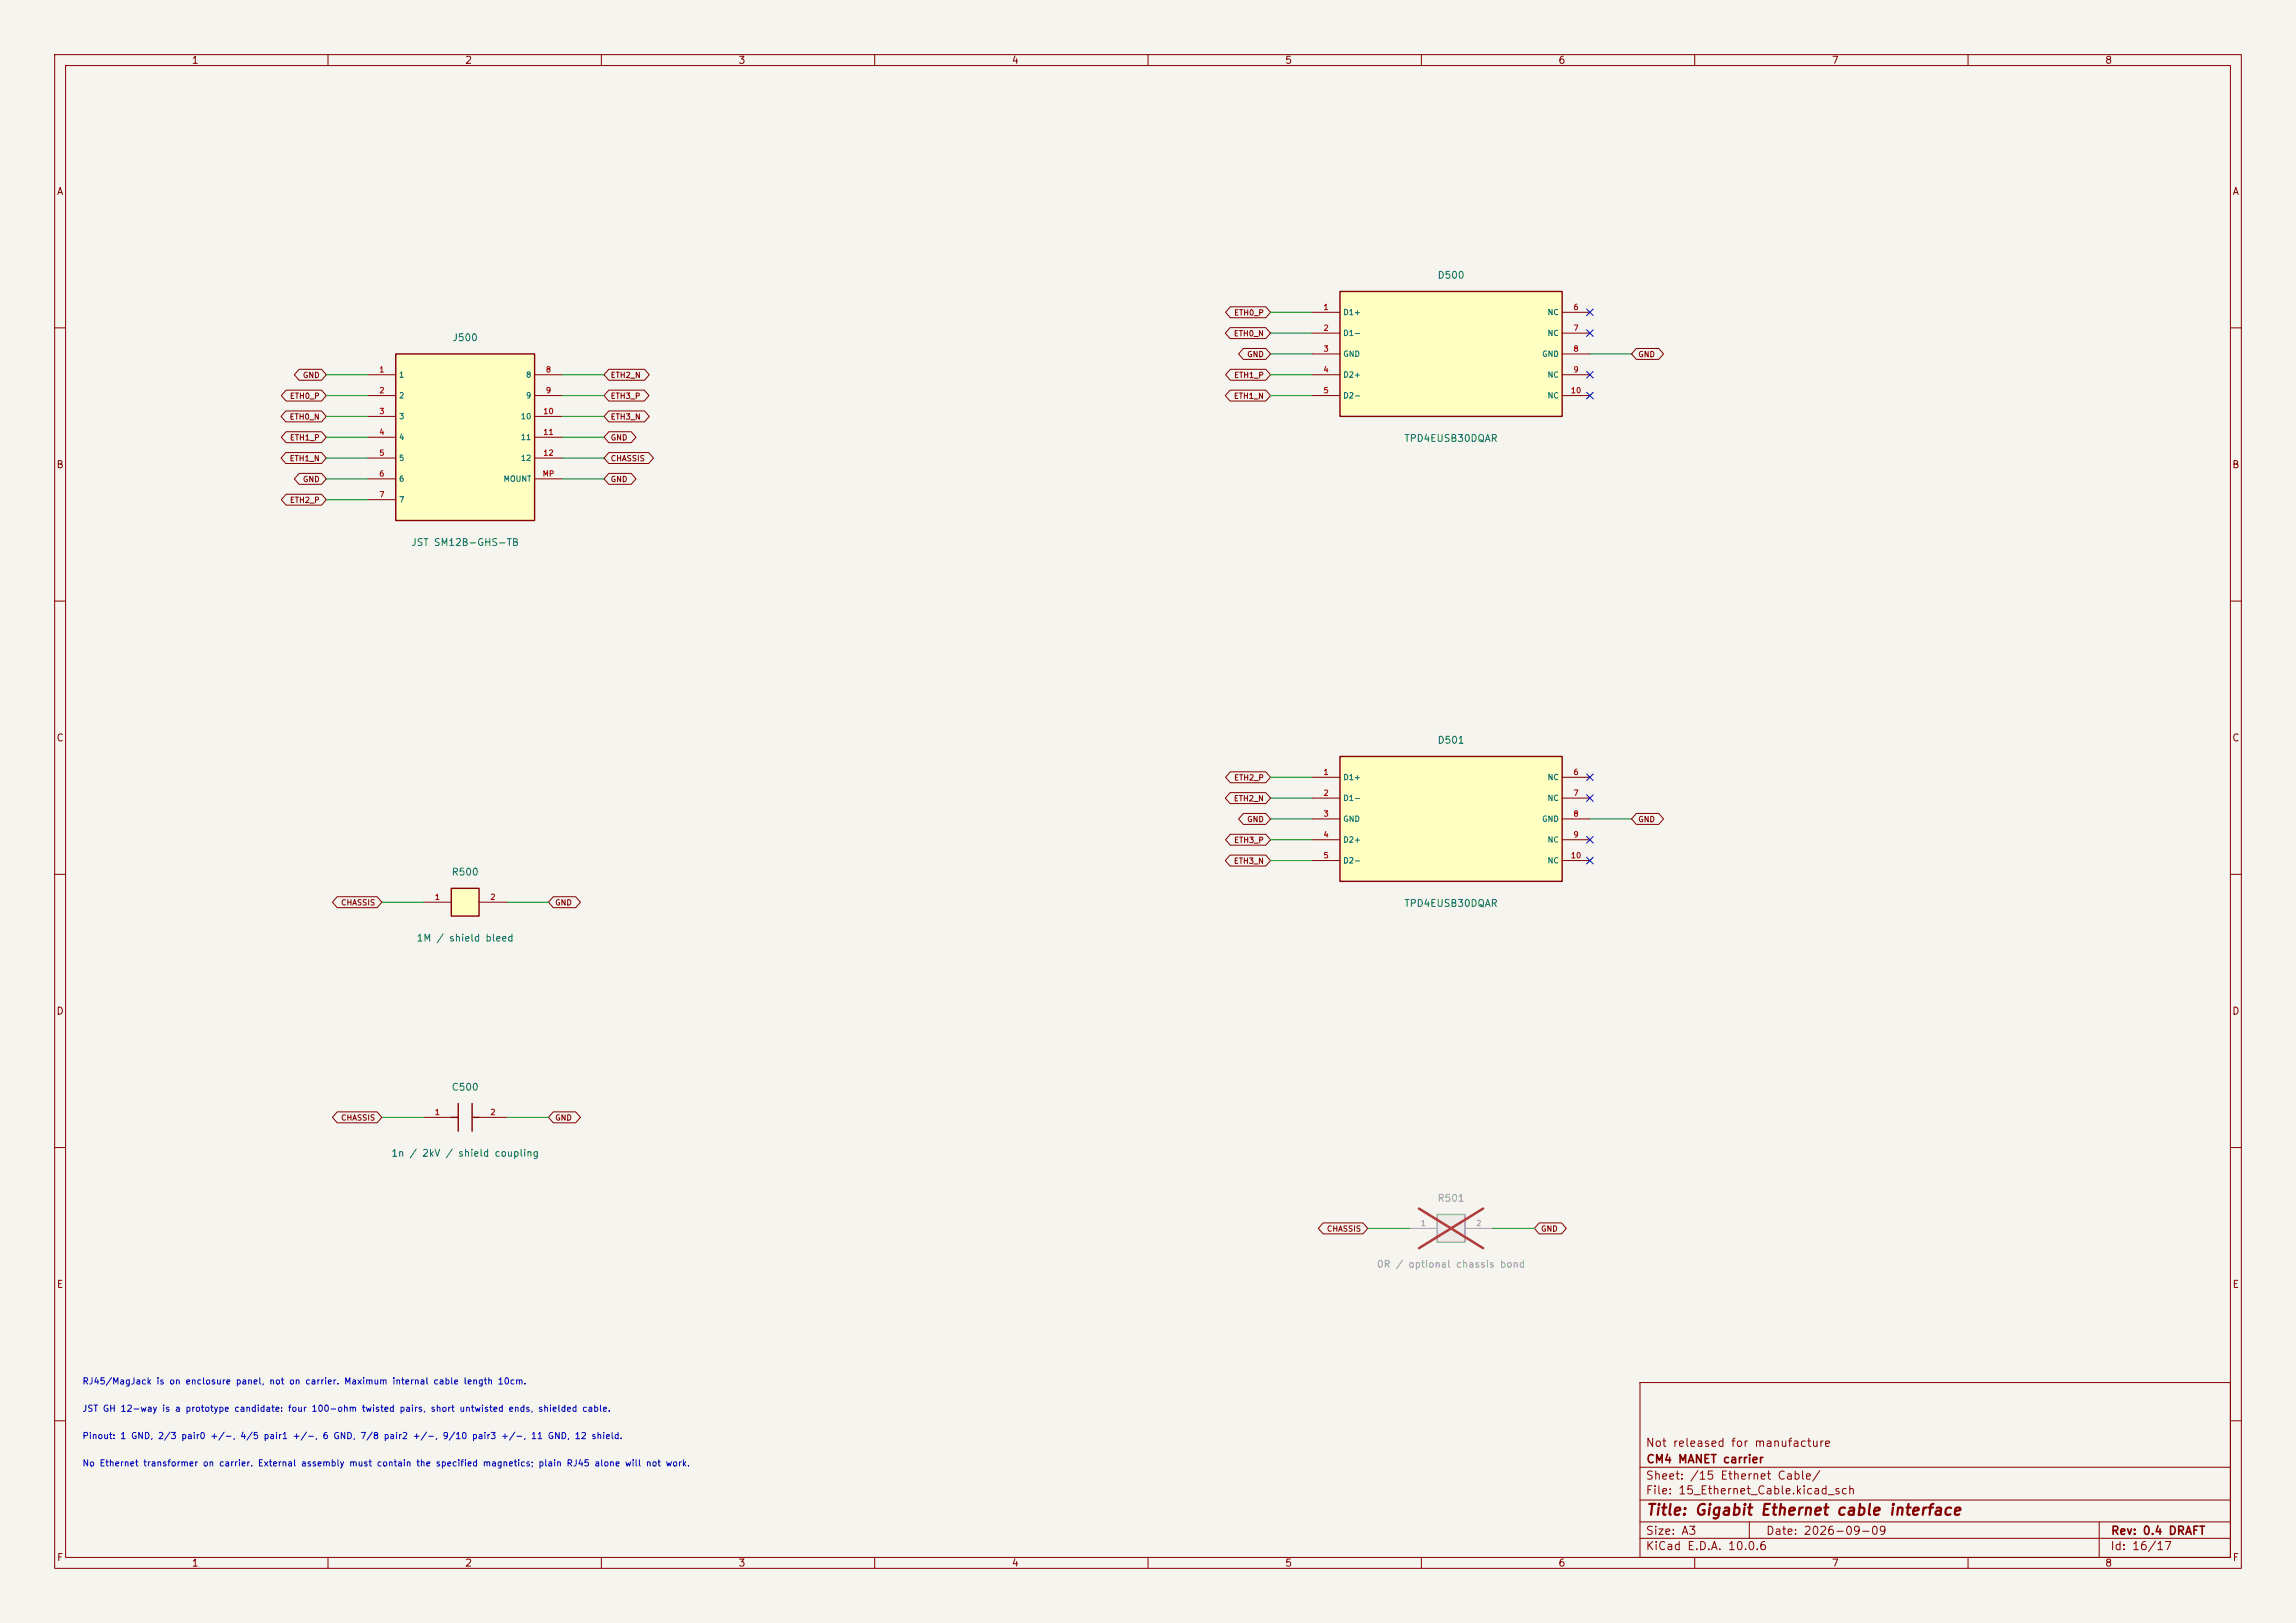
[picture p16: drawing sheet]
<svg xmlns="http://www.w3.org/2000/svg" width="420mm" height="297mm" viewBox="0 0 420 297" stroke-linecap="round" stroke-linejoin="round" font-family="sans-serif">
<defs><g id="words">
<text font-size="2" fill="#840000" x="301" y="277.8">Title: Gigabit Ethernet cable interface</text>
<g font-size="1.5" fill="#840000">
<text x="300.9" y="265.1">Not released for manufacture</text>
<text x="301" y="268.1">CM4 MANET carrier</text>
<text x="300.9" y="273.8">File: 15_Ethernet_Cable.kicad_sch</text>
<text x="300.9" y="271.1">Sheet: /15 Ethernet Cable/</text>
<text x="300.9" y="281.2">Size: A3</text>
<text x="322.9" y="281.2">Date: 2026-09-09</text>
<text x="386" y="281.2">Rev: 0.4 DRAFT</text>
<text x="300.9" y="284">KiCad E.D.A. 10.0.6</text>
<text x="385.9" y="284">Id: 16/17</text>
</g>
<g font-size="1.3" fill="#840000">
<text x="35" y="12">1</text>
<text x="85" y="12">2</text>
<text x="135" y="12">3</text>
<text x="185" y="12">4</text>
<text x="235" y="12">5</text>
<text x="285" y="12">6</text>
<text x="335" y="12">7</text>
<text x="385" y="12">8</text>
<text x="10.3" y="36">A</text>
<text x="408.3" y="36">A</text>
<text x="10.2" y="86">B</text>
<text x="408.2" y="86">B</text>
<text x="10.2" y="136">C</text>
<text x="408.2" y="136">C</text>
<text x="10.2" y="186">D</text>
<text x="408.2" y="186">D</text>
<text x="10.3" y="236">E</text>
<text x="408.3" y="236">E</text>
<text x="10.3" y="286">F</text>
<text x="35" y="287">1</text>
<text x="85" y="287">2</text>
<text x="135" y="287">3</text>
<text x="185" y="287">4</text>
<text x="235" y="287">5</text>
<text x="285" y="287">6</text>
<text x="335" y="287">7</text>
<text x="385" y="287">8</text>
<text x="408.3" y="286">F</text>
</g>
<g font-size="1.3" fill="#006464">
<text x="262.9" y="51.3">D500</text>
<text x="82.7" y="62.7">J500</text>
<text x="256.8" y="81.2">TPD4EUSB30DQAR</text>
<text x="75.1" y="100.2">JST SM12B-GHS-TB</text>
<text x="262.9" y="136.4">D501</text>
<text x="82.5" y="160.5">R500</text>
<text x="256.8" y="166.3">TPD4EUSB30DQAR</text>
<text x="76.1" y="172.6">1M / shield bleed</text>
<text x="82.5" y="199.9">C500</text>
<text x="71.5" y="212">1n / 2kV / shield coupling</text>
</g>
<g font-size="1.3" fill="#939391">
<text x="262.9" y="220.2">R501</text>
<text x="251.8" y="232.3">0R / optional chassis bond</text>
</g>
<g font-size="1.2" fill="#0000c2">
<text x="15" y="253.6">RJ45/MagJack is on enclosure panel, not on carrier. Maximum internal cable length 10cm.</text>
<text x="15" y="258.6">JST GH 12-way is a prototype candidate: four 100-ohm twisted pairs, short untwisted ends, shielded cable.</text>
<text x="15" y="263.6">Pinout: 1 GND, 2/3 pair0 +/-, 4/5 pair1 +/-, 6 GND, 7/8 pair2 +/-, 9/10 pair3 +/-, 11 GND, 12 shield.</text>
<text x="15" y="268.6">No Ethernet transformer on carrier. External assembly must contain the specified magnetics; plain RJ45 alone will not work.</text>
</g>
<g font-size="1" fill="#840000">
<text x="225.7" y="58">ETH0_P</text>
<text x="225.6" y="61.8">ETH0_N</text>
<text x="228" y="65.6">GND</text>
<text x="299.6" y="65.6">GND</text>
<text x="55.3" y="69.4">GND</text>
<text x="111.6" y="69.4">ETH2_N</text>
<text x="225.7" y="69.4">ETH1_P</text>
<text x="52.9" y="77">ETH0_N</text>
<text x="52.9" y="73.2">ETH0_P</text>
<text x="111.6" y="77">ETH3_N</text>
<text x="111.6" y="73.2">ETH3_P</text>
<text x="225.6" y="73.2">ETH1_N</text>
<text x="52.9" y="80.8">ETH1_P</text>
<text x="111.6" y="80.8">GND</text>
<text x="52.9" y="84.6">ETH1_N</text>
<text x="55.3" y="88.5">GND</text>
<text x="111.6" y="84.6">CHASSIS</text>
<text x="111.6" y="88.5">GND</text>
<text x="52.9" y="92.3">ETH2_P</text>
<text x="225.7" y="143.1">ETH2_P</text>
<text x="225.6" y="146.9">ETH2_N</text>
<text x="225.7" y="154.5">ETH3_P</text>
<text x="228" y="150.7">GND</text>
<text x="299.6" y="150.7">GND</text>
<text x="225.6" y="158.3">ETH3_N</text>
<text x="62.3" y="165.9">CHASSIS</text>
<text x="101.5" y="165.9">GND</text>
<text x="62.3" y="205.3">CHASSIS</text>
<text x="101.5" y="205.3">GND</text>
<text x="242.6" y="225.6">CHASSIS</text>
<text x="281.8" y="225.6">GND</text>
</g>
<g font-size="1" fill="#a90000">
<text x="242" y="57">1</text>
<text x="287.7" y="57">6</text>
<text x="242" y="60.8">2</text>
<text x="242" y="64.6">3</text>
<text x="287.7" y="60.8">7</text>
<text x="287.7" y="64.6">8</text>
<text x="69.3" y="68.4">1</text>
<text x="99.8" y="68.4">8</text>
<text x="242" y="68.4">4</text>
<text x="287.7" y="68.4">9</text>
<text x="69.3" y="72.2">2</text>
<text x="69.3" y="76">3</text>
<text x="99.3" y="76">10</text>
<text x="99.8" y="72.2">9</text>
<text x="242" y="72.2">5</text>
<text x="287.2" y="72.2">10</text>
<text x="69.3" y="79.8">4</text>
<text x="69.3" y="83.6">5</text>
<text x="99.3" y="79.8">11</text>
<text x="99.3" y="83.6">12</text>
<text x="69.3" y="87.4">6</text>
<text x="99.2" y="87.4">MP</text>
<text x="69.3" y="91.3">7</text>
<text x="242" y="142.1">1</text>
<text x="287.7" y="142.1">6</text>
<text x="242" y="145.9">2</text>
<text x="242" y="149.7">3</text>
<text x="287.7" y="145.9">7</text>
<text x="287.7" y="149.7">8</text>
<text x="242" y="153.5">4</text>
<text x="287.7" y="153.5">9</text>
<text x="242" y="157.3">5</text>
<text x="287.2" y="157.3">10</text>
<text x="79.4" y="164.9">1</text>
<text x="89.6" y="164.9">2</text>
<text x="79.4" y="204.3">1</text>
<text x="89.6" y="204.3">2</text>
</g>
<g font-size="1" fill="#006464">
<text x="245.6" y="57.9">D1+</text>
<text x="283" y="57.9">NC</text>
<text x="245.6" y="61.7">D1-</text>
<text x="245.6" y="65.5">GND</text>
<text x="282" y="65.5">GND</text>
<text x="283" y="61.7">NC</text>
<text x="72.9" y="69.3">1</text>
<text x="96.1" y="69.3">8</text>
<text x="245.6" y="69.3">D2+</text>
<text x="283" y="69.3">NC</text>
<text x="72.9" y="73.1">2</text>
<text x="72.9" y="77">3</text>
<text x="95.2" y="77">10</text>
<text x="96.1" y="73.1">9</text>
<text x="245.6" y="73.1">D2-</text>
<text x="283" y="73.1">NC</text>
<text x="72.9" y="80.8">4</text>
<text x="95.2" y="80.8">11</text>
<text x="72.9" y="84.6">5</text>
<text x="72.9" y="88.4">6</text>
<text x="92" y="88.4">MOUNT</text>
<text x="95.2" y="84.6">12</text>
<text x="72.9" y="92.2">7</text>
<text x="245.6" y="143">D1+</text>
<text x="283" y="143">NC</text>
<text x="245.6" y="146.8">D1-</text>
<text x="283" y="146.8">NC</text>
<text x="245.6" y="150.6">GND</text>
<text x="245.6" y="154.4">D2+</text>
<text x="282" y="150.6">GND</text>
<text x="283" y="154.4">NC</text>
<text x="245.6" y="158.2">D2-</text>
<text x="283" y="158.2">NC</text>
</g>
<g font-size="1" fill="#a5a4a2">
<text x="259.8" y="224.6">1</text>
<text x="269.9" y="224.6">2</text>
</g>
</g></defs>
<path d="M0 0h420v297h-420z" fill="#f5f4ef" stroke="#f5f4ef" stroke-width=".18"/>
<g fill="none" stroke="#840000" stroke-width=".18">
<path d="M10 10h400v277h-400zM12 12h396v273h-396zM60 10v2M110 10v2M160 10v2M210 10v2M260 10v2M310 10v2M360 10v2M10 60h2M408 60h2M10 110h2"/>
<path d="M408 110h2M10 160h2M408 160h2M10 210h2M408 210h2M300 253h108v32h-108zM10 260h2M300 278.5h108M300 274.5h108M300 268.5h108M320 278.5v3M384 278.5v6.5"/>
<path d="M408 260h2M60 285v2M110 285v2M160 285v2M210 285v2M260 285v2M300 281.5h108M310 285v2M360 285v2"/>
</g>
<path d="M82.5 162.6h5.1v5h-5.1z" fill="#ffffc2"/>
<path d="M82.5 162.6h5.1v5h-5.1zM82.5 204.5h1.3M83.8 201.9v5.1M86.4 204.5h1.2M86.4 201.9v5.1" fill="none" stroke="#840000" stroke-width=".25"/>
<path d="M77.5 165.1h5M87.6 165.1h5.1M77.5 204.5h5M87.6 204.5h5.1" fill="none" stroke="#840000" stroke-width=".18"/>
<path d="M72.4 64.8h25.4v30.5h-25.4z" fill="#ffffc2"/>
<path d="M72.4 64.8h25.4v30.5h-25.4z" fill="none" stroke="#840000" stroke-width=".25"/>
<g fill="none" stroke="#840000" stroke-width=".18">
<path d="M67.3 68.6h5.1M67.3 72.4h5.1M67.3 76.2h5.1M97.8 68.6h5.1M97.8 72.4h5.1M97.8 76.2h5.1M67.3 80h5.1M67.3 83.8h5.1M67.3 87.6h5.1M67.3 91.4h5.1M97.8 80h5.1M97.8 83.8h5.1"/>
<path d="M97.8 87.6h5.1"/>
</g>
<path d="M245.1 138.4h40.6v22.9h-40.6z" fill="#ffffc2"/>
<path d="M245.1 138.4h40.6v22.9h-40.6z" fill="none" stroke="#840000" stroke-width=".25"/>
<path d="M240 142.2h5.1M240 146.1h5.1M240 149.9h5.1M240 153.7h5.1M240 157.5h5.1M285.7 142.2h5.1M285.7 146.1h5.1M285.7 149.9h5.1M285.7 153.7h5.1M285.7 157.5h5.1" fill="none" stroke="#840000" stroke-width=".18"/>
<path d="M262.9 222.2h5.1v5.1h-5.1z" fill="#ebeae8"/>
<path d="M262.9 222.2h5.1v5.1h-5.1z" fill="none" stroke="#9c9b98" stroke-width=".25"/>
<path d="M257.8 224.8h5.1M268 224.8h5" fill="none" stroke="#9c9b98" stroke-width=".18"/>
<path d="M259.6 221.2l11.7 7.2M271.3 221.2l-11.7 7.2" fill="none" stroke="#e12e31" stroke-width=".46"/>
<path d="M245.1 53.3h40.6v22.9h-40.6z" fill="#ffffc2"/>
<path d="M245.1 53.3h40.6v22.9h-40.6z" fill="none" stroke="#840000" stroke-width=".25"/>
<g fill="none" stroke="#840000" stroke-width=".18">
<path d="M225 60h6.5l.9 1-.9 1h-6.5l-.9-1zM225.1 56.1h6.4l.9 1.1-.9 1h-6.4l-.9-1zM240 57.2h5.1M285.7 57.2h5.1M52.3 75.2h6.5l.9 1-.9 1h-6.5l-.9-1zM52.3 71.4h6.5l.9 1-.9 1h-6.5l-.8-1zM52.3 79h6.5l.9 1-.9 1h-6.5l-.8-1zM54.7 67.6h4.1l.9 1-.9 1h-4.1l-.9-1zM111.4 75.2h6.5l.9 1-.9 1h-6.5l-.9-1zM111.4 79h4.1l.8 1-.8 1h-4.1l-.9-1zM111.4 67.6h6.5l.9 1-.9 1h-6.5l-.9-1zM111.4 71.4h6.4l.9 1-.9 1h-6.4l-.9-1z"/>
<path d="M225 71.4h6.5l.9 1-.9 1h-6.5l-.9-1zM225.1 67.6h6.4l.9 1-.9 1h-6.4l-.9-1zM227.4 63.8h4.1l.9 1-.9 1h-4.1l-.8-1zM240 61h5.1M240 64.8h5.1M240 68.6h5.1M240 72.4h5.1M285.7 61h5.1M285.7 64.8h5.1M285.7 68.6h5.1M285.7 72.4h5.1M299.3 63.8h4.1l.9 1-.9 1h-4.1l-.9-1z"/>
<path d="M52.3 82.8h6.5l.9 1-.9 1h-6.5l-.9-1zM52.3 90.4h6.5l.9 1-.9 1h-6.5l-.8-1zM54.7 86.6h4.1l.9 1-.9 1h-4.1l-.9-1zM111.4 82.8h7.3l.8 1-.8 1h-7.3l-.9-1zM111.4 86.6h4.1l.8 1-.8 1h-4.1l-.9-1zM225 145h6.5l.9 1.1-.9 1h-6.5l-.9-1zM225 156.5h6.5l.9 1-.9 1h-6.5l-.9-1zM225.1 141.2h6.4l.9 1-.9 1h-6.4l-.9-1zM225.1 152.7h6.4l.9 1-.9 1h-6.4l-.9-1zM227.4 148.9h4.1l.9 1-.9 1h-4.1l-.8-1zM299.3 148.9h4.1l.9 1-.9 1h-4.1l-.9-1zM61.7 164.1h7.3l.8 1-.8 1h-7.3l-.9-1z"/>
<path d="M101.2 164.1h4.1l.9 1-.9 1h-4.1l-.9-1zM61.7 203.5h7.3l.8 1-.8 1h-7.3l-.9-1zM101.2 203.5h4.1l.9 1-.9 1h-4.1l-.9-1zM242 223.8h7.3l.9 1-.9 1h-7.3l-.8-1zM281.5 223.8h4.1l.9 1-.9 1h-4.1l-.8-1z"/>
</g>
<g fill="none" stroke="#009600" stroke-width=".18">
<path d="M232.4 57.2h7.6M59.7 68.6h7.6M59.7 76.2h7.6M59.7 72.4h7.6M102.9 68.6h7.6M102.9 76.2h7.6M102.9 72.4h7.6M232.4 68.6h7.6M232.4 61h7.6M232.4 72.4h7.6M232.4 64.8h7.6M290.8 64.8h7.6"/>
<path d="M59.7 80h7.6M59.7 83.8h7.6M59.7 87.6h7.6M59.7 91.4h7.6M102.9 80h7.6M102.9 83.8h7.6M102.9 87.6h7.6M232.4 149.9h7.6M232.4 153.7h7.6M232.4 157.5h7.6M232.4 142.2h7.6M232.4 146.1h7.6"/>
<path d="M290.8 149.9h7.6M69.8 165.1h7.7M92.7 165.1h7.6M69.8 204.5h7.7M92.7 204.5h7.6M250.2 224.8h7.6M273 224.8h7.7"/>
</g>
<g fill="none" stroke="#000084" stroke-width=".18">
<path d="M290.2 56.5l1.2 1.3M291.4 56.5l-1.2 1.3M290.2 71.8l1.2 1.2M290.2 60.4l1.2 1.2M290.2 68l1.2 1.2M291.4 71.8l-1.2 1.2M291.4 60.4l-1.2 1.2M291.4 68l-1.2 1.2M290.2 156.9l1.2 1.2M290.2 141.6l1.2 1.2M290.2 153.1l1.2 1.2M290.2 145.4l1.2 1.3"/>
<path d="M291.4 156.9l-1.2 1.2M291.4 141.6l-1.2 1.2M291.4 153.1l-1.2 1.2M291.4 145.4l-1.2 1.3"/>
</g>
<use href="#words"/>
</svg>
